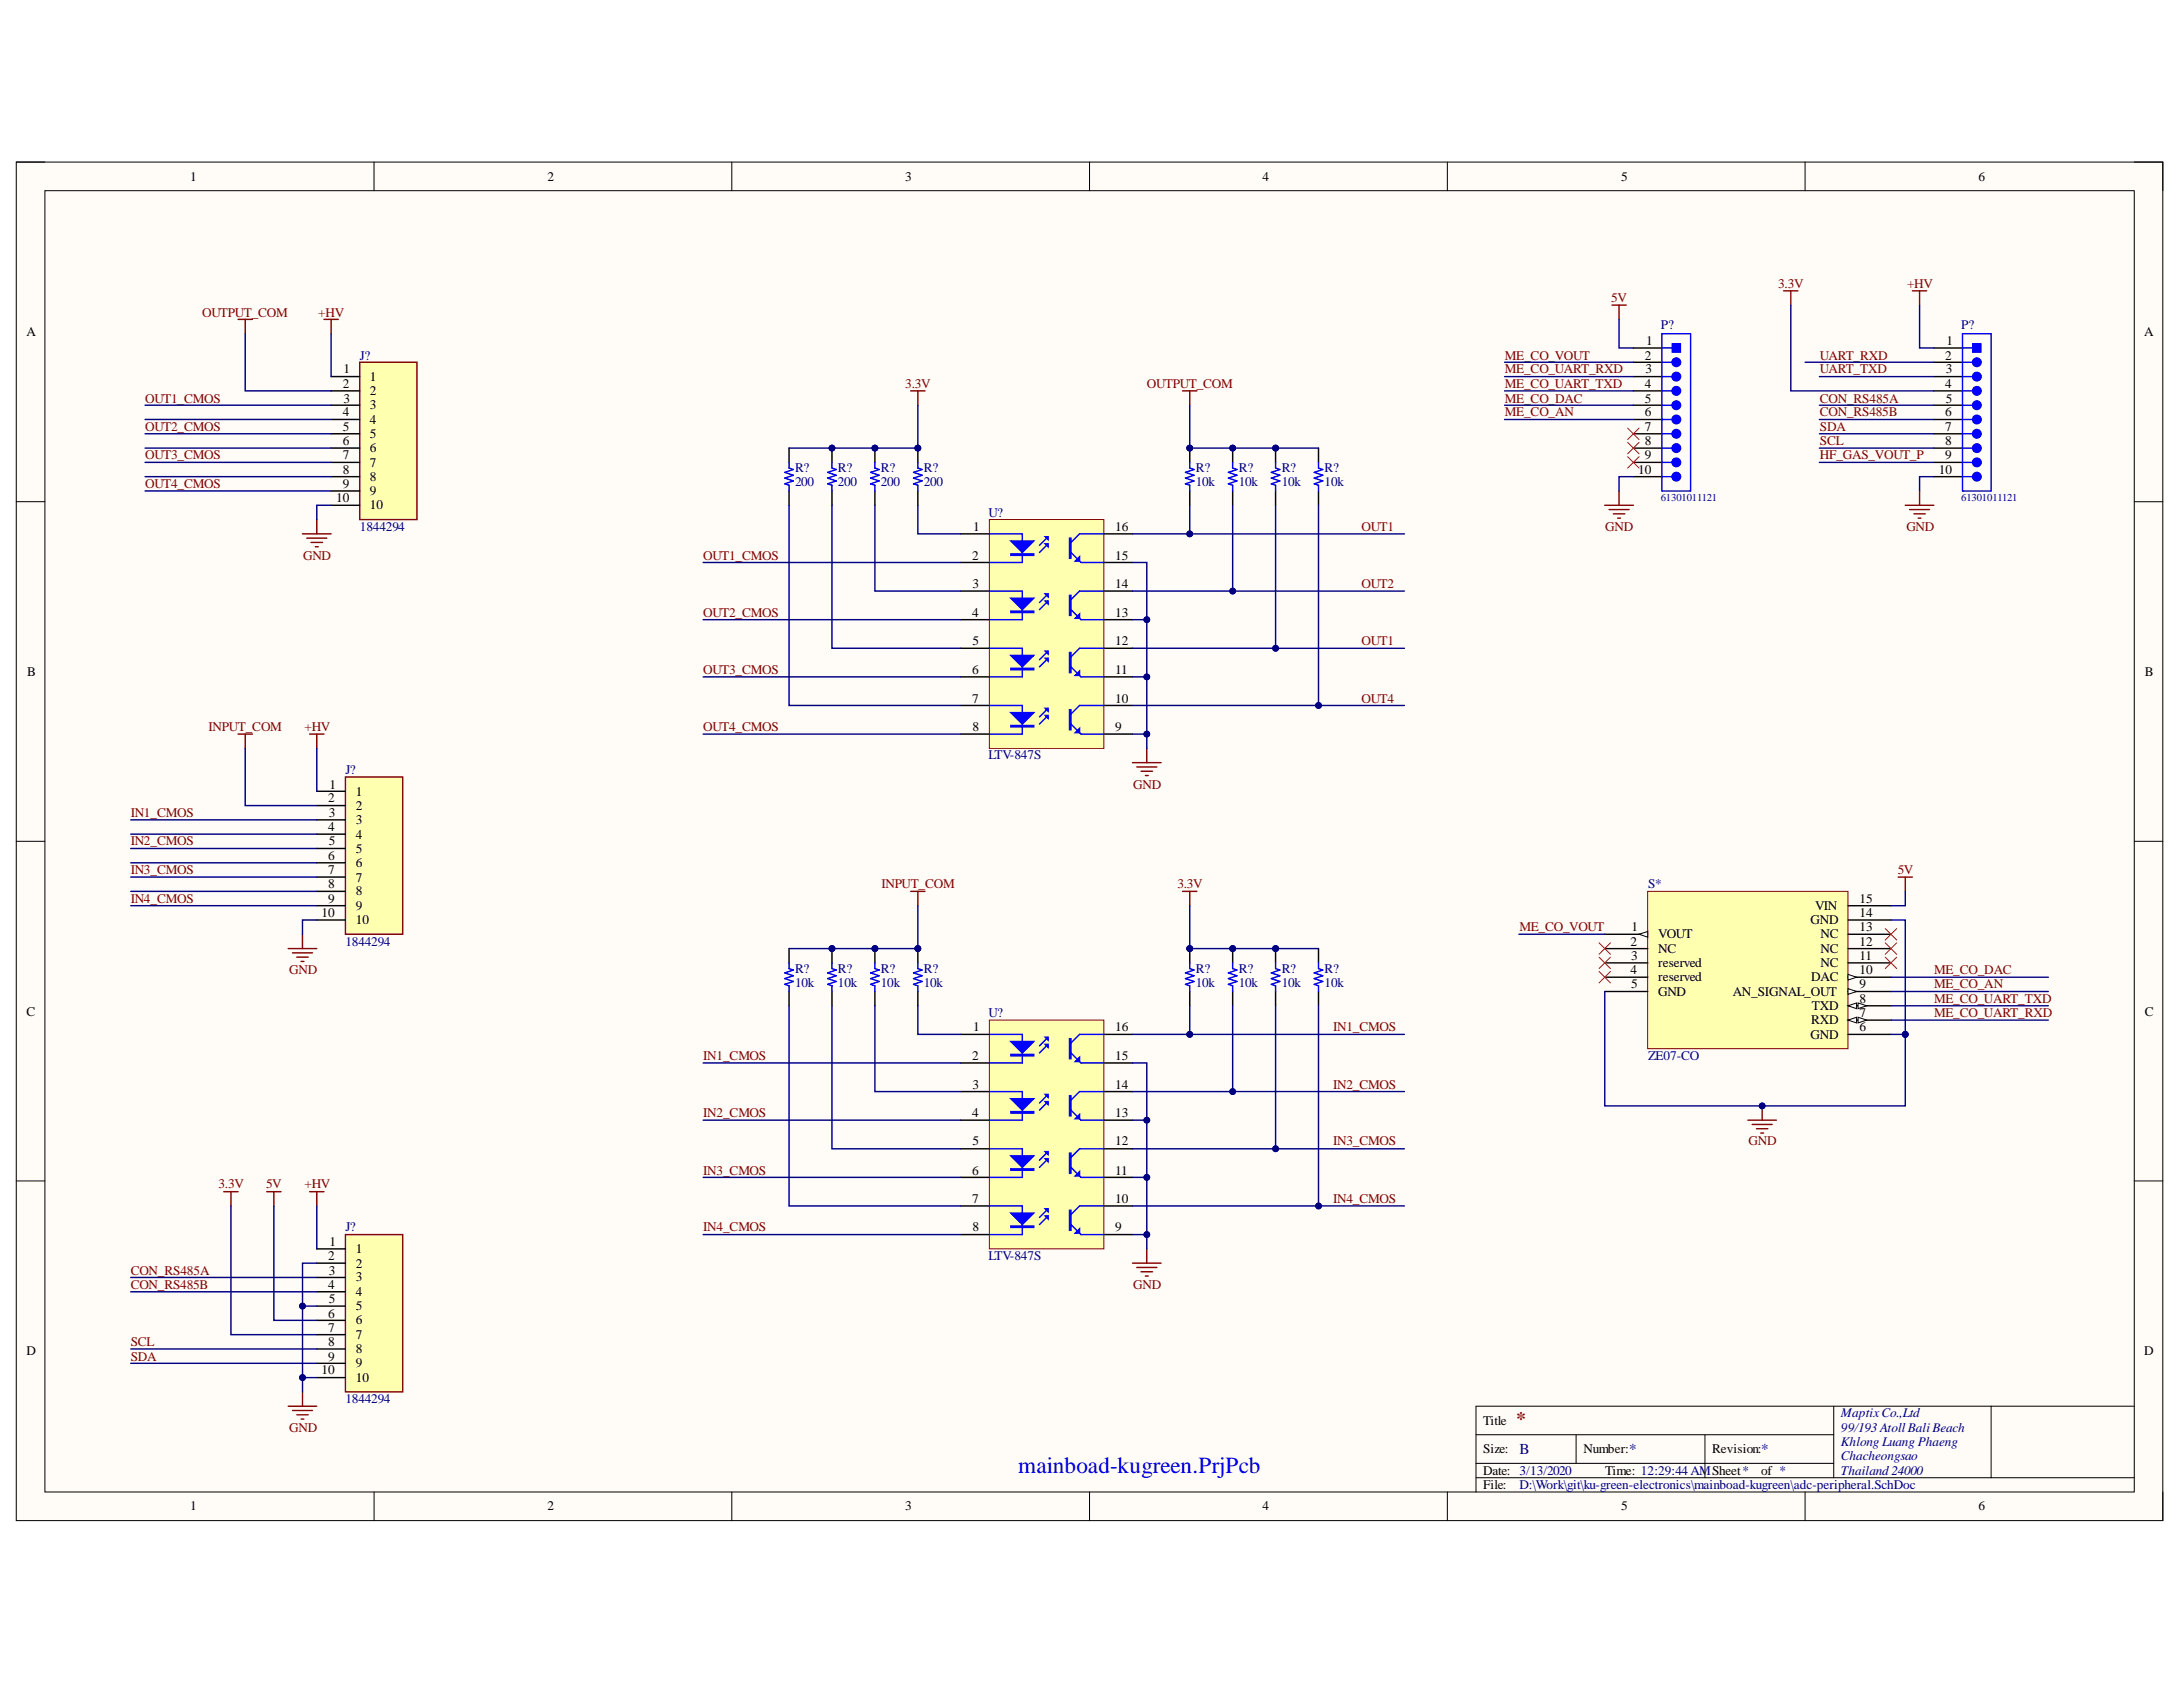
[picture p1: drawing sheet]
<svg xmlns="http://www.w3.org/2000/svg" width="279mm" height="216mm" viewBox="0 0 279 216" stroke-linecap="round" stroke-linejoin="round" font-family="sans-serif">
<defs><g id="words">
<text font-size="3" fill="#00f" x="130.3" y="188.5">mainboad-kugreen.PrjPcb</text>
<text font-size="2.4" fill="#800000" x="194" y="182.3">*</text>
<g font-size="1.9" fill="#000080">
<text x="194.5" y="186.1">B</text>
<text x="208.5" y="186.1">*</text>
<text x="225.4" y="186.1">*</text>
</g>
<g font-size="1.7">
<text x="24.3" y="23.1">1</text>
<text x="70.1" y="23.1">2</text>
<text x="115.9" y="23.1">3</text>
<text x="161.6" y="23.1">4</text>
<text x="207.5" y="23.1">5</text>
<text x="253.2" y="23.1">6</text>
<text x="3.4" y="43">A</text>
<text x="43.9" y="47.8">1</text>
<text x="210.5" y="46">2</text>
<text x="210.6" y="47.8">3</text>
<text x="210.7" y="44.2">1</text>
<text x="249" y="46">2</text>
<text x="249.1" y="47.8">3</text>
<text x="249.1" y="44.2">1</text>
<text x="274.4" y="43">A</text>
<text x="43.9" y="49.7">2</text>
<text x="43.9" y="53.3">4</text>
<text x="43.9" y="51.5">3</text>
<text x="47.3" y="48.7">1</text>
<text x="47.3" y="50.6">2</text>
<text x="47.3" y="52.4">3</text>
<text x="210.5" y="49.7">4</text>
<text x="210.5" y="51.5">5</text>
<text x="210.5" y="53.3">6</text>
<text x="249" y="49.7">4</text>
<text x="249" y="53.3">6</text>
<text x="249.1" y="51.5">5</text>
<text x="43.9" y="55.1">5</text>
<text x="43.9" y="57">6</text>
<text x="43.9" y="58.8">7</text>
<text x="47.3" y="54.2">4</text>
<text x="47.3" y="56.1">5</text>
<text x="47.3" y="57.8">6</text>
<text x="47.3" y="59.7">7</text>
<text x="210.5" y="55.1">7</text>
<text x="210.5" y="57">8</text>
<text x="210.5" y="58.8">9</text>
<text x="249" y="55.1">7</text>
<text x="249" y="57">8</text>
<text x="249" y="58.8">9</text>
<text x="43" y="64.3">10</text>
<text x="43.9" y="60.6">8</text>
<text x="43.9" y="62.5">9</text>
<text x="47.3" y="61.6">8</text>
<text x="47.3" y="63.3">9</text>
<text x="47.3" y="65.2">10</text>
<text x="209.7" y="60.6">10</text>
<text x="248.1" y="60.6">10</text>
<text x="124.4" y="71.6">2</text>
<text x="124.6" y="68">1</text>
<text x="142.7" y="71.6">15</text>
<text x="142.7" y="68">16</text>
<text x="124.5" y="75.2">3</text>
<text x="142.7" y="75.2">14</text>
<text x="124.4" y="79">4</text>
<text x="124.5" y="82.6">5</text>
<text x="142.7" y="79">13</text>
<text x="142.7" y="82.6">12</text>
<text x="3.5" y="86.5">B</text>
<text x="124.4" y="86.2">6</text>
<text x="124.4" y="89.9">7</text>
<text x="142.7" y="86.2">11</text>
<text x="142.7" y="89.9">10</text>
<text x="274.5" y="86.5">B</text>
<text x="124.5" y="93.6">8</text>
<text x="142.7" y="93.6">9</text>
<text x="42.2" y="100.9">1</text>
<text x="45.6" y="101.8">1</text>
<text x="42" y="102.7">2</text>
<text x="42" y="106.4">4</text>
<text x="42.1" y="104.5">3</text>
<text x="45.6" y="103.6">2</text>
<text x="45.6" y="105.5">3</text>
<text x="45.6" y="107.3">4</text>
<text x="42" y="110">6</text>
<text x="42" y="111.9">7</text>
<text x="42" y="113.7">8</text>
<text x="42.1" y="108.2">5</text>
<text x="45.6" y="109.1">5</text>
<text x="45.6" y="111">6</text>
<text x="45.6" y="112.8">7</text>
<text x="41.2" y="117.4">10</text>
<text x="42" y="115.5">9</text>
<text x="45.6" y="114.6">8</text>
<text x="45.6" y="116.5">9</text>
<text x="45.6" y="118.3">10</text>
<text x="208.8" y="119.2">1</text>
<text x="231.7" y="118.3">GND</text>
<text x="232.3" y="116.5">VIN</text>
<text x="238" y="119.2">13</text>
<text x="238" y="117.4">14</text>
<text x="238" y="115.5">15</text>
<text x="208.7" y="121">2</text>
<text x="208.7" y="124.6">4</text>
<text x="208.8" y="122.9">3</text>
<text x="212.2" y="120.1">VOUT</text>
<text x="212.2" y="121.9">NC</text>
<text x="212.2" y="123.8">reserved</text>
<text x="212.2" y="125.6">reserved</text>
<text x="231.8" y="125.6">DAC</text>
<text x="233" y="123.8">NC</text>
<text x="233" y="121.9">NC</text>
<text x="233" y="120.1">NC</text>
<text x="238" y="124.6">10</text>
<text x="238" y="122.9">11</text>
<text x="238" y="121">12</text>
<text x="3.4" y="130">C</text>
<text x="124.6" y="132">1</text>
<text x="142.7" y="132">16</text>
<text x="208.8" y="126.5">5</text>
<text x="212.2" y="127.4">GND</text>
<text x="221.8" y="127.4">AN_SIGNAL_OUT</text>
<text x="231.8" y="131.1">RXD</text>
<text x="231.9" y="129.3">TXD</text>
<text x="238" y="132">6</text>
<text x="238" y="130.1">7</text>
<text x="238" y="128.4">8</text>
<text x="238" y="126.5">9</text>
<text x="274.5" y="130">C</text>
<text x="124.4" y="135.6">2</text>
<text x="142.7" y="135.6">15</text>
<text x="231.7" y="132.9">GND</text>
<text x="124.4" y="143">4</text>
<text x="124.5" y="139.3">3</text>
<text x="142.7" y="143">13</text>
<text x="142.7" y="139.3">14</text>
<text x="124.5" y="146.6">5</text>
<text x="142.7" y="146.6">12</text>
<text x="124.4" y="150.3">6</text>
<text x="124.4" y="153.9">7</text>
<text x="142.7" y="150.3">11</text>
<text x="142.7" y="153.9">10</text>
<text x="42" y="161.3">2</text>
<text x="42.2" y="159.4">1</text>
<text x="45.6" y="160.4">1</text>
<text x="124.5" y="157.6">8</text>
<text x="142.7" y="157.6">9</text>
<text x="42" y="164.9">4</text>
<text x="42.1" y="163.2">3</text>
<text x="42.1" y="166.8">5</text>
<text x="45.6" y="162.2">2</text>
<text x="45.6" y="164">3</text>
<text x="45.6" y="165.9">4</text>
<text x="45.6" y="167.7">5</text>
<text x="3.4" y="173.4">D</text>
<text x="42" y="168.6">6</text>
<text x="42" y="170.4">7</text>
<text x="42" y="172.3">8</text>
<text x="45.6" y="169.5">6</text>
<text x="45.6" y="171.3">7</text>
<text x="45.6" y="173.2">8</text>
<text x="274.4" y="173.4">D</text>
<text x="41.2" y="175.9">10</text>
<text x="42" y="174.1">9</text>
<text x="45.6" y="175">9</text>
<text x="45.6" y="176.8">10</text>
<text x="189.8" y="182.3">Title</text>
<text x="189.8" y="186">Size:</text>
<text x="202.7" y="186">Number:</text>
<text x="219.1" y="186">Revision:</text>
<text x="189.8" y="188.7">Date: 3/13/2020</text>
<text x="189.8" y="190.6">File:</text>
<text x="205.5" y="188.7">Time: 12:29:44 AMSheet*</text>
<text x="225.4" y="188.7">of *</text>
<text x="24.3" y="193.3">1</text>
<text x="70.1" y="193.3">2</text>
<text x="115.9" y="193.3">3</text>
<text x="161.6" y="193.3">4</text>
<text x="207.5" y="193.3">5</text>
<text x="253.2" y="193.3">6</text>
</g>
<g font-size="1.7" fill="#800000">
<text x="25.9" y="40.5">OUTPUT_COM</text>
<text x="40.7" y="40.5">+HV</text>
<text x="206.2" y="38.7">5V</text>
<text x="227.6" y="36.8">3.3V</text>
<text x="244.1" y="36.8">+HV</text>
<text x="192.6" y="46">ME_CO_VOUT</text>
<text x="192.6" y="47.8">ME_CO_UART_RXD</text>
<text x="232.9" y="47.8">UART_TXD</text>
<text x="232.9" y="46">UART_RXD</text>
<text x="18.6" y="51.5">OUT1_CMOS</text>
<text x="115.9" y="49.7">3.3V</text>
<text x="146.8" y="49.7">OUTPUT_COM</text>
<text x="192.6" y="49.7">ME_CO_UART_TXD</text>
<text x="192.6" y="51.5">ME_CO_DAC</text>
<text x="192.6" y="53.3">ME_CO_AN</text>
<text x="232.9" y="51.5">CON_RS485A</text>
<text x="232.9" y="53.3">CON_RS485B</text>
<text x="18.6" y="55.1">OUT2_CMOS</text>
<text x="18.6" y="58.8">OUT3_CMOS</text>
<text x="232.9" y="57">SCL</text>
<text x="232.9" y="55.1">SDA</text>
<text x="232.9" y="58.8">HF_GAS_VOUT_P</text>
<text x="18.6" y="62.5">OUT4_CMOS</text>
<text x="38.8" y="71.6">GND</text>
<text x="90" y="71.6">OUT1_CMOS</text>
<text x="174.3" y="68">OUT1</text>
<text x="205.5" y="68">GND</text>
<text x="244" y="68">GND</text>
<text x="174.3" y="75.2">OUT2</text>
<text x="90" y="79">OUT2_CMOS</text>
<text x="174.3" y="82.6">OUT1</text>
<text x="90" y="86.2">OUT3_CMOS</text>
<text x="174.3" y="89.9">OUT4</text>
<text x="26.7" y="93.6">INPUT_COM</text>
<text x="39" y="93.6">+HV</text>
<text x="90" y="93.6">OUT4_CMOS</text>
<text x="145" y="100.9">GND</text>
<text x="16.7" y="104.5">IN1_CMOS</text>
<text x="16.7" y="108.2">IN2_CMOS</text>
<text x="16.7" y="111.9">IN3_CMOS</text>
<text x="112.8" y="113.7">INPUT_COM</text>
<text x="150.7" y="113.7">3.3V</text>
<text x="242.9" y="111.9">5V</text>
<text x="16.7" y="115.5">IN4_CMOS</text>
<text x="194.5" y="119.2">ME_CO_VOUT</text>
<text x="37" y="124.6">GND</text>
<text x="247.5" y="124.6">ME_CO_DAC</text>
<text x="170.6" y="132">IN1_CMOS</text>
<text x="247.5" y="130.1">ME_CO_UART_RXD</text>
<text x="247.5" y="128.4">ME_CO_UART_TXD</text>
<text x="247.5" y="126.5">ME_CO_AN</text>
<text x="90" y="135.6">IN1_CMOS</text>
<text x="90" y="143">IN2_CMOS</text>
<text x="170.6" y="139.3">IN2_CMOS</text>
<text x="170.6" y="146.6">IN3_CMOS</text>
<text x="223.8" y="146.6">GND</text>
<text x="28" y="152.1">3.3V</text>
<text x="34.1" y="152.1">5V</text>
<text x="39" y="152.1">+HV</text>
<text x="90" y="150.3">IN3_CMOS</text>
<text x="170.6" y="153.9">IN4_CMOS</text>
<text x="90" y="157.6">IN4_CMOS</text>
<text x="16.7" y="163.2">CON_RS485A</text>
<text x="16.7" y="164.9">CON_RS485B</text>
<text x="145" y="164.9">GND</text>
<text x="16.7" y="172.3">SCL</text>
<text x="16.7" y="174.1">SDA</text>
<text x="37" y="183.2">GND</text>
</g>
<g font-size="1.7" fill="#000080">
<text x="46.1" y="46">J?</text>
<text x="212.6" y="42.1">P?</text>
<text x="251" y="42.1">P?</text>
<text x="101.8" y="62.2">200</text>
<text x="101.8" y="60.5">R?</text>
<text x="107.2" y="62.2">200</text>
<text x="107.2" y="60.5">R?</text>
<text x="112.7" y="62.2">200</text>
<text x="112.7" y="60.5">R?</text>
<text x="118.2" y="62.2">200</text>
<text x="118.2" y="60.5">R?</text>
<text x="153.1" y="62.2">10k</text>
<text x="153.1" y="60.5">R?</text>
<text x="158.5" y="62.2">10k</text>
<text x="158.5" y="60.5">R?</text>
<text x="164" y="62.2">10k</text>
<text x="164" y="60.5">R?</text>
<text x="169.5" y="62.2">10k</text>
<text x="169.5" y="60.5">R?</text>
<text x="46.1" y="68">1844294</text>
<text x="126.5" y="66.1">U?</text>
<text x="44.2" y="99.1">J?</text>
<text x="126.5" y="97.2">LTV-847S</text>
<text x="210.9" y="113.7">S*</text>
<text x="44.2" y="121">1844294</text>
<text x="101.8" y="124.5">R?</text>
<text x="107.2" y="124.5">R?</text>
<text x="112.7" y="124.5">R?</text>
<text x="118.2" y="124.5">R?</text>
<text x="153.1" y="124.5">R?</text>
<text x="158.5" y="124.5">R?</text>
<text x="164" y="124.5">R?</text>
<text x="169.5" y="124.5">R?</text>
<text x="101.8" y="126.3">10k</text>
<text x="107.2" y="126.3">10k</text>
<text x="112.7" y="126.3">10k</text>
<text x="118.2" y="126.3">10k</text>
<text x="126.5" y="130.1">U?</text>
<text x="153.1" y="126.3">10k</text>
<text x="158.5" y="126.3">10k</text>
<text x="164" y="126.3">10k</text>
<text x="169.5" y="126.3">10k</text>
<text x="210.9" y="135.6">ZE07-CO</text>
<text x="44.2" y="157.6">J?</text>
<text x="126.5" y="161.3">LTV-847S</text>
<text x="44.2" y="179.6">1844294</text>
<text x="235.6" y="181.4">MaptixCo.,Ltd</text>
<text x="235.6" y="183.2">99/193 Atoll Bali Beach</text>
<text x="235.6" y="185.1">Khlong Luang Phaeng</text>
<text x="194.5" y="190.6">D:\Work\git\ku-green-electronics\mainboad-kugreen\adc-peripheral.SchDoc</text>
<text x="235.6" y="186.9">Chacheongsao</text>
<text x="235.6" y="188.7">Thailand 24000</text>
</g>
<g font-size="1.4" fill="#000080">
<text x="212.6" y="64.2">61301011121</text>
<text x="251" y="64.2">61301011121</text>
</g>
</g></defs>
<path d="M2.1 20.7h274.7v173.9h-274.7z" fill-rule="evenodd" fill="#fffcf8"/>
<path d="M2.1 20.7h274.7v173.9h-274.7z" fill="none" stroke="#000" stroke-width=".13"/>
<path d="M5.7 24.4h267.5v166.5h-267.5z" fill-rule="evenodd" fill="#fffcf8"/>
<g fill="none" stroke="#000" stroke-width=".13">
<path d="M2.1 20.7h3.6M5.7 24.4h267.5v166.5h-267.5zM47.9 20.7v3.7M93.7 20.7v3.7M139.4 20.7v3.7M185.2 20.7v3.7M231 20.7v3.7M273.2 20.7h3.6v3.7M2.1 64.2h3.6M273.2 64.2h3.6M2.1 107.7h3.6M273.2 107.7h3.6"/>
<path d="M2.1 151.1h3.6M273.2 151.1h3.6M234.7 180v9.1M254.8 180v9.1M273.2 180h-84.3v10.9M47.9 190.9v3.7M93.7 190.9v3.7M139.4 190.9v3.7M185.2 190.9v3.7M188.9 183.6h45.8M188.9 189.1h84.3M188.9 187.3h45.8"/>
<path d="M201.7 183.6v3.7M218.2 183.6v5.5M231 190.9v3.7M276.8 190.9v3.7"/>
</g>
<path d="M228.3 37.2h1.8M229.2 37.2v1.8M244.8 37.2h1.8M245.7 37.2v1.8M243.9 64.7h3.6M244.4 65.2h2.6M245 65.8h1.4M245.5 66.3h.4M245.7 62.8v1.9" fill="none" stroke="#800000" stroke-width=".18"/>
<path d="M247.5 46.4h3.7M247.5 44.5h3.7" fill="none" stroke="#000" stroke-width=".18"/>
<path d="M251.2 46.4h1.3" fill="none" stroke="#00f" stroke-width=".18"/>
<circle cx="253" cy="46.4" r=".55" fill="#00f"/>
<g fill="none" stroke="#00f" stroke-width=".18">
<path d="M251.2 44.5h1.3"/>
<circle cx="253" cy="46.4" r=".55"/>
</g>
<path d="M252.5 44h1.1v1.1h-1.1z" fill-rule="evenodd" fill="#00f"/>
<path d="M252.5 44h1.1v1.1h-1.1z" fill="none" stroke="#00f" stroke-width=".13"/>
<path d="M247.5 48.2h3.7" fill="none" stroke="#000" stroke-width=".18"/>
<path d="M251.2 48.2h1.3" fill="none" stroke="#00f" stroke-width=".18"/>
<circle cx="253" cy="48.2" r=".55" fill="#00f"/>
<g fill="none" stroke="#00f" stroke-width=".18">
<path d="M251.2 50h1.3"/>
<circle cx="253" cy="48.2" r=".55"/>
</g>
<path d="M247.5 50h3.7" fill="none" stroke="#000" stroke-width=".18"/>
<circle cx="253" cy="50" r=".55" fill="#00f"/>
<g fill="none" stroke="#00f" stroke-width=".18">
<path d="M251.2 51.9h1.3"/>
<circle cx="253" cy="50" r=".55"/>
</g>
<path d="M247.5 51.9h3.7" fill="none" stroke="#000" stroke-width=".18"/>
<circle cx="253" cy="51.9" r=".55" fill="#00f"/>
<g fill="none" stroke="#00f" stroke-width=".18">
<path d="M251.2 53.7h1.3"/>
<circle cx="253" cy="51.9" r=".55"/>
</g>
<path d="M247.5 53.7h3.7" fill="none" stroke="#000" stroke-width=".18"/>
<circle cx="253" cy="53.7" r=".55" fill="#00f"/>
<g fill="none" stroke="#00f" stroke-width=".18">
<path d="M251.2 55.5h1.3"/>
<circle cx="253" cy="53.7" r=".55"/>
</g>
<path d="M247.5 55.5h3.7" fill="none" stroke="#000" stroke-width=".18"/>
<circle cx="253" cy="55.5" r=".55" fill="#00f"/>
<g fill="none" stroke="#00f" stroke-width=".18">
<path d="M251.2 57.3h1.3"/>
<circle cx="253" cy="55.5" r=".55"/>
</g>
<path d="M247.5 57.3h3.7" fill="none" stroke="#000" stroke-width=".18"/>
<circle cx="253" cy="57.3" r=".55" fill="#00f"/>
<g fill="none" stroke="#00f" stroke-width=".18">
<path d="M251.2 59.2h1.3"/>
<circle cx="253" cy="57.3" r=".55"/>
</g>
<path d="M247.5 59.2h3.7" fill="none" stroke="#000" stroke-width=".18"/>
<circle cx="253" cy="59.2" r=".55" fill="#00f"/>
<g fill="none" stroke="#00f" stroke-width=".18">
<path d="M251.2 61h1.3"/>
<circle cx="253" cy="59.2" r=".55"/>
</g>
<path d="M247.5 61h3.7" fill="none" stroke="#000" stroke-width=".18"/>
<circle cx="253" cy="61" r=".55" fill="#00f"/>
<g fill="none" stroke="#00f" stroke-width=".18">
<path d="M251.2 42.7h3.6v20.1h-3.6z"/>
<circle cx="253" cy="61" r=".55"/>
</g>
<path d="M210.9 114.1h25.6v20.1h-25.6z" fill-rule="evenodd" fill="#ffffb0"/>
<path d="M210.9 114.1h25.6v20.1h-25.6z" fill="none" stroke="#800000" stroke-width=".13"/>
<path d="M205.4 119.6h5.5" fill="none" stroke="#000" stroke-width=".18"/>
<path d="M209.8 119.6l1.1-.4v.7z" fill="#f8fcff"/>
<path d="M209.8 119.6l1.1-.4v.7z" fill="none" stroke="#000" stroke-width=".13"/>
<path d="M205.4 121.4h5.5M205.4 123.2h5.5M205.4 125.1h5.5M205.4 126.9h5.5M236.5 132.4h5.5M236.5 130.6h5.5" fill="none" stroke="#000" stroke-width=".18"/>
<path d="M236.5 130.6l1.1-.4v.7z" fill="#f8fcff"/>
<path d="M236.5 130.6l1.1-.4v.7z" fill="none" stroke="#000" stroke-width=".13"/>
<path d="M237.8 130.2l1.1 .4-1.1 .3z" fill="#f8fcff"/>
<path d="M237.8 130.2l1.1 .4-1.1 .3z" fill="none" stroke="#000" stroke-width=".13"/>
<path d="M236.5 128.7h5.5" fill="none" stroke="#000" stroke-width=".18"/>
<path d="M236.5 128.7l1.1-.3v.7z" fill="#f8fcff"/>
<path d="M236.5 128.7l1.1-.3v.7z" fill="none" stroke="#000" stroke-width=".13"/>
<path d="M237.8 128.4l1.1 .3-1.1 .4z" fill="#f8fcff"/>
<path d="M237.8 128.4l1.1 .3-1.1 .4z" fill="none" stroke="#000" stroke-width=".13"/>
<path d="M236.5 126.9h5.5" fill="none" stroke="#000" stroke-width=".18"/>
<path d="M236.5 126.5l1.1 .4-1.1 .4z" fill="#f8fcff"/>
<path d="M236.5 126.5l1.1 .4-1.1 .4z" fill="none" stroke="#000" stroke-width=".13"/>
<path d="M236.5 125.1h5.5" fill="none" stroke="#000" stroke-width=".18"/>
<path d="M236.5 124.7l1.1 .4-1.1 .3z" fill="#f8fcff"/>
<path d="M236.5 124.7l1.1 .4-1.1 .3z" fill="none" stroke="#000" stroke-width=".13"/>
<path d="M209.1 46.4h3.6M209.1 44.5h3.6M236.5 119.6h5.5M236.5 117.7h5.5M236.5 115.9h5.5M236.5 123.2h5.5M236.5 121.4h5.5" fill="none" stroke="#000" stroke-width=".18"/>
<path d="M212.7 46.4h1.3" fill="none" stroke="#00f" stroke-width=".18"/>
<circle cx="214.5" cy="46.4" r=".55" fill="#00f"/>
<g fill="none" stroke="#00f" stroke-width=".18">
<path d="M212.7 44.5h1.3"/>
<circle cx="214.5" cy="46.4" r=".55"/>
</g>
<path d="M214 44h1.1v1.1h-1.1z" fill-rule="evenodd" fill="#00f"/>
<path d="M214 44h1.1v1.1h-1.1z" fill="none" stroke="#00f" stroke-width=".13"/>
<path d="M209.1 48.2h3.6" fill="none" stroke="#000" stroke-width=".18"/>
<path d="M212.7 48.2h1.3" fill="none" stroke="#00f" stroke-width=".18"/>
<circle cx="214.5" cy="48.2" r=".55" fill="#00f"/>
<g fill="none" stroke="#00f" stroke-width=".18">
<path d="M212.7 50h1.3"/>
<circle cx="214.5" cy="48.2" r=".55"/>
</g>
<path d="M209.1 50h3.6" fill="none" stroke="#000" stroke-width=".18"/>
<circle cx="214.5" cy="50" r=".55" fill="#00f"/>
<g fill="none" stroke="#00f" stroke-width=".18">
<path d="M212.7 51.9h1.3"/>
<circle cx="214.5" cy="50" r=".55"/>
</g>
<path d="M209.1 51.9h3.6" fill="none" stroke="#000" stroke-width=".18"/>
<circle cx="214.5" cy="51.9" r=".55" fill="#00f"/>
<g fill="none" stroke="#00f" stroke-width=".18">
<path d="M212.7 53.7h1.3"/>
<circle cx="214.5" cy="51.9" r=".55"/>
</g>
<path d="M209.1 53.7h3.6" fill="none" stroke="#000" stroke-width=".18"/>
<circle cx="214.5" cy="53.7" r=".55" fill="#00f"/>
<g fill="none" stroke="#00f" stroke-width=".18">
<path d="M212.7 55.5h1.3"/>
<circle cx="214.5" cy="53.7" r=".55"/>
</g>
<path d="M209.1 55.5h3.6" fill="none" stroke="#000" stroke-width=".18"/>
<circle cx="214.5" cy="55.5" r=".55" fill="#00f"/>
<g fill="none" stroke="#00f" stroke-width=".18">
<path d="M212.7 57.3h1.3"/>
<circle cx="214.5" cy="55.5" r=".55"/>
</g>
<path d="M209.1 57.3h3.6" fill="none" stroke="#000" stroke-width=".18"/>
<circle cx="214.5" cy="57.3" r=".55" fill="#00f"/>
<g fill="none" stroke="#00f" stroke-width=".18">
<path d="M212.7 59.2h1.3"/>
<circle cx="214.5" cy="57.3" r=".55"/>
</g>
<path d="M209.1 59.2h3.6" fill="none" stroke="#000" stroke-width=".18"/>
<circle cx="214.5" cy="59.2" r=".55" fill="#00f"/>
<g fill="none" stroke="#00f" stroke-width=".18">
<path d="M212.7 61h1.3"/>
<circle cx="214.5" cy="59.2" r=".55"/>
</g>
<path d="M209.1 61h3.6" fill="none" stroke="#000" stroke-width=".18"/>
<circle cx="214.5" cy="61" r=".55" fill="#00f"/>
<g fill="none" stroke="#00f" stroke-width=".18">
<path d="M212.7 42.7h3.7v20.1h-3.7z"/>
<circle cx="214.5" cy="61" r=".55"/>
</g>
<path d="M205.4 64.7h3.7M205.9 65.2h2.6M206.5 65.8h1.5M207 66.3h.4M207.2 62.8v1.9M223.7 143.4h3.7M224.3 143.9h2.5M224.8 144.5h1.5M225.4 145h.3M225.5 141.5v1.9" fill="none" stroke="#800000" stroke-width=".18"/>
<circle cx="225.5" cy="141.5" r=".37" fill="#000080"/>
<circle cx="225.5" cy="141.5" r=".37" fill="none" stroke="#000080" stroke-width=".13"/>
<path d="M206.3 39h1.8M207.2 39v1.9M242.9 112.3h1.9M243.9 112.3v1.8" fill="none" stroke="#800000" stroke-width=".18"/>
<g fill="none" stroke="#f00" stroke-width=".13">
<path d="M208.3 54.8l1.5 1.5M208.3 56.6l1.5 1.5M208.3 58.4l1.5 1.5M209.8 54.8l-1.5 1.5M209.8 56.6l-1.5 1.5M209.8 58.4l-1.5 1.5M241.3 118.8l1.5 1.5M242.8 118.8l-1.5 1.5M204.7 120.7l1.4 1.4M204.7 122.5l1.4 1.5M204.7 124.3l1.4 1.5M206.1 120.7l-1.4 1.4"/>
<path d="M206.1 122.5l-1.4 1.5M206.1 124.3l-1.4 1.5M241.3 122.5l1.5 1.5M241.3 120.7l1.5 1.4M242.8 122.5l-1.5 1.5M242.8 120.7l-1.5 1.4"/>
</g>
<path d="M44.2 158h7.3v20.1h-7.3z" fill-rule="evenodd" fill="#ffffb0"/>
<path d="M28.6 152.5h1.9M29.6 152.5v1.8M34.1 152.5h1.9M35.1 152.5v1.8M39.6 152.5h1.9M40.5 152.5v1.8M44.2 158h7.3v20.1h-7.3zM36.9 180h3.6M38.7 178.1v1.9M37.4 180.5h2.6M38 181.1h1.4M38.5 181.6h.4" fill="none" stroke="#800000" stroke-width=".18"/>
<path d="M40.5 159.8h3.7M40.5 161.7h3.7M40.5 163.5h3.7M40.5 165.3h3.7M40.5 167.2h3.7M40.5 169h3.7M40.5 170.8h3.7M40.5 172.6h3.7M40.5 174.5h3.7M40.5 176.3h3.7" fill="none" stroke="#000" stroke-width=".18"/>
<path d="M44.2 99.4h7.3v20.2h-7.3z" fill-rule="evenodd" fill="#ffffb0"/>
<path d="M39.6 93.9h1.9M40.5 93.9v1.9M44.2 99.4h7.3v20.2h-7.3zM38.7 119.6v1.8M36.9 121.4h3.6M37.4 121.9h2.6M38 122.5h1.4M38.5 123h.4" fill="none" stroke="#800000" stroke-width=".18"/>
<path d="M40.5 101.3h3.7M40.5 103.1h3.7M40.5 104.9h3.7M40.5 106.8h3.7M40.5 108.6h3.7M40.5 110.4h3.7M40.5 112.2h3.7M40.5 114.1h3.7M40.5 115.9h3.7M40.5 117.7h3.7" fill="none" stroke="#000" stroke-width=".18"/>
<path d="M126.6 66.5h14.7v29.3h-14.7z" fill-rule="evenodd" fill="#ffffb0"/>
<path d="M126.6 66.5h14.7v29.3h-14.7z" fill="none" stroke="#800000" stroke-width=".13"/>
<path d="M123 68.3h3.6M123 72h3.6" fill="none" stroke="#000" stroke-width=".18"/>
<path d="M126.6 68.3h4.2v3.7h-4.2" fill="none" stroke="#00f" stroke-width=".18"/>
<path d="M129.4 69.2h2.9l-1.5 1.5z" fill="#00f"/>
<path d="M129.4 69.2h2.9l-1.5 1.5zM129.4 70.9h2.9v.2h-2.9zM129.4 71h2.9M134.1 69.6l-1.1 1.1M134.1 68.7l-1.1 1.1" fill="none" stroke="#00f" stroke-width=".18"/>
<path d="M141.3 72h3.6M141.3 68.3h3.6" fill="none" stroke="#000" stroke-width=".18"/>
<path d="M133.8 68.7h.3v.4z" fill="#00f"/>
<path d="M133.8 68.7h.3v.4z" fill="none" stroke="#00f" stroke-width=".18"/>
<path d="M133.8 69.6h.3v.4z" fill="#00f"/>
<path d="M133.8 69.6h.3v.4zM136.9 68.9h.2v2.5h-.2zM137 68.9v2.5M137.1 70.7l1.3 1.3h2.9M141.3 68.3h-3.1l-1.1 1.1" fill="none" stroke="#00f" stroke-width=".18"/>
<path d="M137.6 71.8l.6-.5v.5z" fill="#00f"/>
<path d="M136.9 76.2h.2v2.6h-.2zM137 76.2v2.6M137.1 78l1.3 1.3h2.9M137.6 71.8l.6-.5v.5zM141.3 75.6h-3.1l-1.1 1.1" fill="none" stroke="#00f" stroke-width=".18"/>
<path d="M123 75.6h3.6M123 79.3h3.6M141.3 75.6h3.6M141.3 79.3h3.6" fill="none" stroke="#000" stroke-width=".18"/>
<path d="M137.6 79.1l.6-.5v.5z" fill="#00f"/>
<path d="M137.6 79.1l.6-.5v.5zM136.9 83.5h.2v2.6h-.2zM137 83.5v2.6M137.1 85.3l1.3 1.3h2.9M141.3 83h-3.1l-1.1 1.1" fill="none" stroke="#00f" stroke-width=".18"/>
<path d="M123 83h3.6M123 86.6h3.6M141.3 83h3.6M141.3 86.6h3.6" fill="none" stroke="#000" stroke-width=".18"/>
<path d="M137.6 86.4l.6-.5v.5z" fill="#00f"/>
<path d="M136.9 90.8h.2v2.6h-.2zM137 90.8v2.6M137.1 92.7l1.3 1.2h2.9M137.6 86.4l.6-.5v.5zM141.3 90.3h-3.1l-1.1 1.1" fill="none" stroke="#00f" stroke-width=".18"/>
<path d="M123 90.3h3.6M123 93.9h3.6M141.3 90.3h3.6M141.3 93.9h3.6" fill="none" stroke="#000" stroke-width=".18"/>
<path d="M137.6 93.8l.6-.6v.6z" fill="#00f"/>
<path d="M126.6 75.6h4.2v3.7h-4.2M137.6 93.8l.6-.6v.6z" fill="none" stroke="#00f" stroke-width=".18"/>
<path d="M129.4 76.6h2.9l-1.5 1.4z" fill="#00f"/>
<path d="M129.4 76.6h2.9l-1.5 1.4zM129.4 78.2h2.9v.2h-2.9zM129.4 78.3h2.9M134.1 76.9l-1.1 1.1M134.1 76l-1.1 1.1" fill="none" stroke="#00f" stroke-width=".18"/>
<path d="M133.8 76h.3v.4z" fill="#00f"/>
<path d="M133.8 76h.3v.4z" fill="none" stroke="#00f" stroke-width=".18"/>
<path d="M133.8 76.9h.3v.4z" fill="#00f"/>
<path d="M133.8 76.9h.3v.4zM126.6 83h4.2v3.6h-4.2" fill="none" stroke="#00f" stroke-width=".18"/>
<path d="M129.4 83.9h2.9l-1.5 1.4z" fill="#00f"/>
<path d="M129.4 83.9h2.9l-1.5 1.4zM129.4 85.5h2.9v.2h-2.9zM129.4 85.6h2.9M134.1 84.2l-1.1 1.1M134.1 83.3l-1.1 1.1" fill="none" stroke="#00f" stroke-width=".18"/>
<path d="M133.8 83.3h.3v.4z" fill="#00f"/>
<path d="M133.8 83.3h.3v.4z" fill="none" stroke="#00f" stroke-width=".18"/>
<path d="M133.8 84.2h.3v.4z" fill="#00f"/>
<path d="M126.6 90.3h4.2v3.6h-4.2M133.8 84.2h.3v.4z" fill="none" stroke="#00f" stroke-width=".18"/>
<path d="M129.4 91.2h2.9l-1.5 1.5z" fill="#00f"/>
<path d="M129.4 91.2h2.9l-1.5 1.5zM129.4 92.8h2.9v.2h-2.9zM129.4 92.9h2.9M134.1 91.6l-1.1 1.1M134.1 90.7l-1.1 1.1" fill="none" stroke="#00f" stroke-width=".18"/>
<path d="M133.8 90.7h.3v.3z" fill="#00f"/>
<path d="M133.8 90.7h.3v.3z" fill="none" stroke="#00f" stroke-width=".18"/>
<path d="M133.8 91.6h.3v.3z" fill="#00f"/>
<path d="M133.8 91.6h.3v.3z" fill="none" stroke="#00f" stroke-width=".18"/>
<path d="M46 46.4h7.4v20.1h-7.4z" fill-rule="evenodd" fill="#ffffb0"/>
<path d="M41.5 40.9h1.8M42.4 40.9v1.8M46 46.4h7.4v20.1h-7.4zM38.7 68.3h3.7M39.3 68.9h2.5M39.8 69.4h1.5M40.4 70h.3M40.5 66.5v1.8" fill="none" stroke="#800000" stroke-width=".18"/>
<path d="M42.4 48.2h3.6M42.4 50h3.6M42.4 51.9h3.6M42.4 53.7h3.6M42.4 55.5h3.6M42.4 57.3h3.6M42.4 59.2h3.6M42.4 61h3.6M42.4 62.8h3.6M42.4 64.7h3.6" fill="none" stroke="#000" stroke-width=".18"/>
<circle cx="117.5" cy="57.3" r=".37" fill="#000080"/>
<circle cx="117.5" cy="57.3" r=".37" fill="none" stroke="#000080" stroke-width=".13"/>
<path d="M117.5 57.3v1.9" fill="none" stroke="#000" stroke-width=".18"/>
<circle cx="117.5" cy="57.3" r=".37" fill="#000080"/>
<circle cx="117.5" cy="57.3" r=".37" fill="none" stroke="#000080" stroke-width=".13"/>
<path d="M117.5 62.8v1.9" fill="none" stroke="#000" stroke-width=".18"/>
<path d="M117.5 59.2v.7l.5 .2-1.1 .4 1.1 .3-1.1 .4 1.1 .4-1.1 .3 .6 .2v.7" fill="none" stroke="#00f" stroke-width=".18"/>
<circle cx="112" cy="57.3" r=".37" fill="#000080"/>
<circle cx="112" cy="57.3" r=".37" fill="none" stroke="#000080" stroke-width=".13"/>
<path d="M112 57.3v1.9" fill="none" stroke="#000" stroke-width=".18"/>
<circle cx="112" cy="57.3" r=".37" fill="#000080"/>
<circle cx="112" cy="57.3" r=".37" fill="none" stroke="#000080" stroke-width=".13"/>
<path d="M112 62.8v1.9" fill="none" stroke="#000" stroke-width=".18"/>
<path d="M112 59.2v.7l.5 .2-1.1 .4 1.1 .3-1.1 .4 1.1 .4-1.1 .3 .6 .2v.7" fill="none" stroke="#00f" stroke-width=".18"/>
<circle cx="106.5" cy="57.3" r=".36" fill="#000080"/>
<circle cx="106.5" cy="57.3" r=".36" fill="none" stroke="#000080" stroke-width=".13"/>
<path d="M106.5 57.3v1.9" fill="none" stroke="#000" stroke-width=".18"/>
<circle cx="106.5" cy="57.3" r=".36" fill="#000080"/>
<circle cx="106.5" cy="57.3" r=".36" fill="none" stroke="#000080" stroke-width=".13"/>
<path d="M101 57.3v1.9M101 62.8v1.9M106.5 62.8v1.9" fill="none" stroke="#000" stroke-width=".18"/>
<path d="M101 59.2v.7l.5 .2-1.1 .4 1.1 .3-1.1 .4 1.1 .4-1.1 .3 .6 .2v.7M106.5 59.2v.7l.5 .2-1.1 .4 1.1 .3-1.1 .4 1.1 .4-1.1 .3 .6 .2v.7" fill="none" stroke="#00f" stroke-width=".18"/>
<path d="M30.5 40.9h1.8M31.4 40.9v1.8M116.6 50h1.8M117.5 50v1.9M151.4 50h1.8M152.3 50v1.9" fill="none" stroke="#800000" stroke-width=".18"/>
<circle cx="152.3" cy="57.3" r=".37" fill="#000080"/>
<circle cx="152.3" cy="57.3" r=".37" fill="none" stroke="#000080" stroke-width=".13"/>
<path d="M152.3 57.3v1.9" fill="none" stroke="#000" stroke-width=".18"/>
<circle cx="152.3" cy="57.3" r=".37" fill="#000080"/>
<circle cx="152.3" cy="57.3" r=".37" fill="none" stroke="#000080" stroke-width=".13"/>
<path d="M152.3 62.8v1.9" fill="none" stroke="#000" stroke-width=".18"/>
<path d="M152.3 59.2v.7l.5 .2-1.1 .4 1.1 .3-1.1 .4 1.1 .4-1.1 .3 .6 .2v.7" fill="none" stroke="#00f" stroke-width=".18"/>
<circle cx="157.8" cy="57.3" r=".36" fill="#000080"/>
<circle cx="157.8" cy="57.3" r=".36" fill="none" stroke="#000080" stroke-width=".13"/>
<path d="M157.8 57.3v1.9" fill="none" stroke="#000" stroke-width=".18"/>
<circle cx="157.8" cy="57.3" r=".36" fill="#000080"/>
<circle cx="157.8" cy="57.3" r=".36" fill="none" stroke="#000080" stroke-width=".13"/>
<path d="M157.8 62.8v1.9" fill="none" stroke="#000" stroke-width=".18"/>
<path d="M157.8 59.2v.7l.5 .2-1.1 .4 1.1 .3-1.1 .4 1.1 .4-1.1 .3 .6 .2v.7" fill="none" stroke="#00f" stroke-width=".18"/>
<circle cx="163.3" cy="57.3" r=".36" fill="#000080"/>
<circle cx="163.3" cy="57.3" r=".36" fill="none" stroke="#000080" stroke-width=".13"/>
<path d="M163.3 57.3v1.9" fill="none" stroke="#000" stroke-width=".18"/>
<circle cx="163.3" cy="57.3" r=".36" fill="#000080"/>
<circle cx="163.3" cy="57.3" r=".36" fill="none" stroke="#000080" stroke-width=".13"/>
<path d="M168.8 57.3v1.9M163.3 62.8v1.9M168.8 62.8v1.9" fill="none" stroke="#000" stroke-width=".18"/>
<path d="M163.3 59.2v.7l.5 .2-1.1 .4 1.1 .3-1.1 .4 1.1 .4-1.1 .3 .6 .2v.7M168.8 59.2v.7l.5 .2-1.1 .4 1.1 .3-1.1 .4 1.1 .4-1.1 .3 .6 .2v.7" fill="none" stroke="#00f" stroke-width=".18"/>
<path d="M144.9 97.6h3.7M145.5 98.2h2.6M146 98.7h1.5M146.6 99.3h.4M146.8 95.8v1.8" fill="none" stroke="#800000" stroke-width=".18"/>
<path d="M126.6 130.5h14.7v29.3h-14.7z" fill-rule="evenodd" fill="#ffffb0"/>
<path d="M126.6 130.5h14.7v29.3h-14.7z" fill="none" stroke="#800000" stroke-width=".13"/>
<path d="M123 132.4h3.6M123 136h3.6" fill="none" stroke="#000" stroke-width=".18"/>
<path d="M126.6 132.4h4.2v3.6h-4.2" fill="none" stroke="#00f" stroke-width=".18"/>
<path d="M129.4 133.3h2.9l-1.5 1.5z" fill="#00f"/>
<path d="M129.4 133.3h2.9l-1.5 1.5zM129.4 134.9h2.9v.2h-2.9zM129.4 135h2.9M134.1 133.7l-1.1 1.1M134.1 132.7l-1.1 1.1" fill="none" stroke="#00f" stroke-width=".18"/>
<path d="M141.3 136h3.6M141.3 132.4h3.6" fill="none" stroke="#000" stroke-width=".18"/>
<path d="M133.8 132.7h.3v.4z" fill="#00f"/>
<path d="M133.8 132.7h.3v.4z" fill="none" stroke="#00f" stroke-width=".18"/>
<path d="M133.8 133.7h.3v.3z" fill="#00f"/>
<path d="M133.8 133.7h.3v.3zM136.9 132.9h.2v2.6h-.2zM137 132.9v2.6M137.1 134.8l1.3 1.2h2.9M141.3 132.4h-3.1l-1.1 1.1" fill="none" stroke="#00f" stroke-width=".18"/>
<path d="M137.6 135.9l.6-.6v.6z" fill="#00f"/>
<path d="M137.6 135.9l.6-.6v.6zM141.3 139.7h-3.1l-1.1 1.1M136.9 140.2h.2v2.6h-.2zM137 140.2v2.6M137.1 142.1l1.3 1.3h2.9" fill="none" stroke="#00f" stroke-width=".18"/>
<path d="M123 139.7h3.6M141.3 139.7h3.6M123 143.4h3.6M141.3 143.4h3.6" fill="none" stroke="#000" stroke-width=".18"/>
<path d="M137.6 143.2l.6-.6v.6z" fill="#00f"/>
<path d="M136.9 147.6h.2v2.5h-.2zM137 147.6v2.5M137.1 149.4l1.3 1.3h2.9M137.6 143.2l.6-.6v.6zM141.3 147h-3.1l-1.1 1.1" fill="none" stroke="#00f" stroke-width=".18"/>
<path d="M123 147h3.6M123 150.7h3.6M141.3 147h3.6M141.3 150.7h3.6" fill="none" stroke="#000" stroke-width=".18"/>
<path d="M137.6 150.5l.6-.6v.6z" fill="#00f"/>
<path d="M136.9 154.9h.2v2.6h-.2zM137 154.9v2.6M137.1 156.7l1.3 1.3h2.9M137.6 150.5l.6-.6v.6zM141.3 154.3h-3.1l-1.1 1.1" fill="none" stroke="#00f" stroke-width=".18"/>
<path d="M123 154.3h3.6M123 158h3.6M141.3 154.3h3.6M141.3 158h3.6" fill="none" stroke="#000" stroke-width=".18"/>
<path d="M137.6 157.8l.6-.5v.5z" fill="#00f"/>
<path d="M126.6 139.7h4.2v3.7h-4.2M137.6 157.8l.6-.5v.5z" fill="none" stroke="#00f" stroke-width=".18"/>
<path d="M129.4 140.6h2.9l-1.5 1.5z" fill="#00f"/>
<path d="M129.4 140.6h2.9l-1.5 1.5zM129.4 142.3h2.9v.1h-2.9zM129.4 142.4h2.9M134.1 141l-1.1 1.1M134.1 140.1l-1.1 1.1" fill="none" stroke="#00f" stroke-width=".18"/>
<path d="M133.8 140.1h.3v.3z" fill="#00f"/>
<path d="M133.8 140.1h.3v.3z" fill="none" stroke="#00f" stroke-width=".18"/>
<path d="M133.8 141h.3v.3z" fill="#00f"/>
<path d="M126.6 147h4.2v3.7h-4.2M133.8 141h.3v.3z" fill="none" stroke="#00f" stroke-width=".18"/>
<path d="M129.4 147.9h2.9l-1.5 1.5z" fill="#00f"/>
<path d="M129.4 147.9h2.9l-1.5 1.5zM129.4 149.6h2.9v.2h-2.9zM129.4 149.7h2.9M134.1 148.3l-1.1 1.1M134.1 147.4l-1.1 1.1" fill="none" stroke="#00f" stroke-width=".18"/>
<path d="M133.8 147.4h.3v.3z" fill="#00f"/>
<path d="M133.8 147.4h.3v.3z" fill="none" stroke="#00f" stroke-width=".18"/>
<path d="M133.8 148.3h.3v.4z" fill="#00f"/>
<path d="M126.6 154.3h4.2v3.7h-4.2M133.8 148.3h.3v.4z" fill="none" stroke="#00f" stroke-width=".18"/>
<path d="M129.4 155.3h2.9l-1.5 1.4z" fill="#00f"/>
<path d="M129.4 155.3h2.9l-1.5 1.4zM129.4 156.9h2.9v.2h-2.9zM129.4 157h2.9M134.1 155.6l-1.1 1.1M134.1 154.7l-1.1 1.1" fill="none" stroke="#00f" stroke-width=".18"/>
<path d="M133.8 154.7h.3v.4z" fill="#00f"/>
<path d="M133.8 154.7h.3v.4z" fill="none" stroke="#00f" stroke-width=".18"/>
<path d="M133.8 155.6h.3v.4z" fill="#00f"/>
<path d="M133.8 155.6h.3v.4z" fill="none" stroke="#00f" stroke-width=".18"/>
<circle cx="117.5" cy="121.4" r=".37" fill="#000080"/>
<circle cx="117.5" cy="121.4" r=".37" fill="none" stroke="#000080" stroke-width=".13"/>
<path d="M117.5 121.4v1.8" fill="none" stroke="#000" stroke-width=".18"/>
<circle cx="117.5" cy="121.4" r=".37" fill="#000080"/>
<circle cx="117.5" cy="121.4" r=".37" fill="none" stroke="#000080" stroke-width=".13"/>
<path d="M117.5 126.9v1.8" fill="none" stroke="#000" stroke-width=".18"/>
<path d="M117.5 123.2v.8l.5 .1-1.1 .4 1.1 .4-1.1 .3 1.1 .4-1.1 .4 .6 .2v.7" fill="none" stroke="#00f" stroke-width=".18"/>
<circle cx="112" cy="121.4" r=".37" fill="#000080"/>
<circle cx="112" cy="121.4" r=".37" fill="none" stroke="#000080" stroke-width=".13"/>
<path d="M112 121.4v1.8" fill="none" stroke="#000" stroke-width=".18"/>
<circle cx="112" cy="121.4" r=".37" fill="#000080"/>
<circle cx="112" cy="121.4" r=".37" fill="none" stroke="#000080" stroke-width=".13"/>
<path d="M112 126.9v1.8" fill="none" stroke="#000" stroke-width=".18"/>
<path d="M112 123.2v.8l.5 .1-1.1 .4 1.1 .4-1.1 .3 1.1 .4-1.1 .4 .6 .2v.7" fill="none" stroke="#00f" stroke-width=".18"/>
<circle cx="106.5" cy="121.4" r=".36" fill="#000080"/>
<circle cx="106.5" cy="121.4" r=".36" fill="none" stroke="#000080" stroke-width=".13"/>
<path d="M106.5 121.4v1.8" fill="none" stroke="#000" stroke-width=".18"/>
<circle cx="106.5" cy="121.4" r=".36" fill="#000080"/>
<circle cx="106.5" cy="121.4" r=".36" fill="none" stroke="#000080" stroke-width=".13"/>
<path d="M101 121.4v1.8M101 126.9v1.8M106.5 126.9v1.8" fill="none" stroke="#000" stroke-width=".18"/>
<path d="M101 123.2v.8l.5 .1-1.1 .4 1.1 .4-1.1 .3 1.1 .4-1.1 .4 .6 .2v.7M106.5 123.2v.8l.5 .1-1.1 .4 1.1 .4-1.1 .3 1.1 .4-1.1 .4 .6 .2v.7" fill="none" stroke="#00f" stroke-width=".18"/>
<path d="M151.4 114.1h1.8M152.3 114.1v1.8" fill="none" stroke="#800000" stroke-width=".18"/>
<circle cx="152.3" cy="121.4" r=".37" fill="#000080"/>
<circle cx="152.3" cy="121.4" r=".37" fill="none" stroke="#000080" stroke-width=".13"/>
<path d="M152.3 121.4v1.8" fill="none" stroke="#000" stroke-width=".18"/>
<circle cx="152.3" cy="121.4" r=".37" fill="#000080"/>
<circle cx="152.3" cy="121.4" r=".37" fill="none" stroke="#000080" stroke-width=".13"/>
<path d="M152.3 126.9v1.8" fill="none" stroke="#000" stroke-width=".18"/>
<path d="M152.3 123.2v.8l.5 .1-1.1 .4 1.1 .4-1.1 .3 1.1 .4-1.1 .4 .6 .2v.7" fill="none" stroke="#00f" stroke-width=".18"/>
<circle cx="157.8" cy="121.4" r=".36" fill="#000080"/>
<circle cx="157.8" cy="121.4" r=".36" fill="none" stroke="#000080" stroke-width=".13"/>
<path d="M157.8 121.4v1.8" fill="none" stroke="#000" stroke-width=".18"/>
<circle cx="157.8" cy="121.4" r=".36" fill="#000080"/>
<circle cx="157.8" cy="121.4" r=".36" fill="none" stroke="#000080" stroke-width=".13"/>
<path d="M157.8 126.9v1.8" fill="none" stroke="#000" stroke-width=".18"/>
<path d="M157.8 123.2v.8l.5 .1-1.1 .4 1.1 .4-1.1 .3 1.1 .4-1.1 .4 .6 .2v.7" fill="none" stroke="#00f" stroke-width=".18"/>
<circle cx="163.3" cy="121.4" r=".36" fill="#000080"/>
<circle cx="163.3" cy="121.4" r=".36" fill="none" stroke="#000080" stroke-width=".13"/>
<path d="M163.3 121.4v1.8" fill="none" stroke="#000" stroke-width=".18"/>
<circle cx="163.3" cy="121.4" r=".36" fill="#000080"/>
<circle cx="163.3" cy="121.4" r=".36" fill="none" stroke="#000080" stroke-width=".13"/>
<path d="M163.3 126.9v1.8M168.8 121.4v1.8M168.8 126.9v1.8" fill="none" stroke="#000" stroke-width=".18"/>
<path d="M163.3 123.2v.8l.5 .1-1.1 .4 1.1 .4-1.1 .3 1.1 .4-1.1 .4 .6 .2v.7M168.8 123.2v.8l.5 .1-1.1 .4 1.1 .4-1.1 .3 1.1 .4-1.1 .4 .6 .2v.7" fill="none" stroke="#00f" stroke-width=".18"/>
<path d="M30.5 93.9h1.8M31.4 93.9v1.9M116.6 114.1h1.8M117.5 114.1v1.8M146.8 159.8v1.9M144.9 161.7h3.7M145.5 162.2h2.6M146 162.8h1.5M146.6 163.3h.4" fill="none" stroke="#800000" stroke-width=".18"/>
<g fill="none" stroke="#000080" stroke-width=".18">
<path d="M18.6 59.2h23.8M18.6 57.3h23.8M18.6 55.5h23.8M18.6 53.7h23.8M18.6 51.9h23.8M31.4 42.7v7.3h11M18.6 62.8h23.8M18.6 61h23.8M31.4 95.8v7.3h9.1M40.5 95.8v5.5M16.7 115.9h23.8M16.7 114.1h23.8"/>
<path d="M16.7 112.2h23.8M16.7 110.4h23.8M16.7 108.6h23.8M16.7 106.8h23.8M16.7 104.9h23.8M29.6 154.3v16.5h10.9M35.1 154.3v14.7h5.4M16.7 174.5h23.8M16.7 172.6h23.8M16.7 165.3h23.8M16.7 163.5h23.8M40.5 176.3h-1.8v1.8"/>
</g>
<circle cx="38.7" cy="176.3" r=".37" fill="#000080"/>
<circle cx="38.7" cy="176.3" r=".37" fill="none" stroke="#000080" stroke-width=".13"/>
<path d="M38.7 167.2h1.8" fill="none" stroke="#000080" stroke-width=".18"/>
<circle cx="38.7" cy="167.1" r=".37" fill="#000080"/>
<circle cx="38.7" cy="167.1" r=".37" fill="none" stroke="#000080" stroke-width=".13"/>
<path d="M40.5 161.7h-1.8v14.6" fill="none" stroke="#000080" stroke-width=".18"/>
<circle cx="38.7" cy="167.1" r=".37" fill="#000080"/>
<circle cx="38.7" cy="167.1" r=".37" fill="none" stroke="#000080" stroke-width=".13"/>
<circle cx="38.7" cy="176.3" r=".37" fill="#000080"/>
<circle cx="38.7" cy="176.3" r=".37" fill="none" stroke="#000080" stroke-width=".13"/>
<path d="M42.4 64.7h-1.9v1.8M90 79.3h33M90 72h33M90 93.9h33M90 86.6h33M40.5 117.7h-1.8v1.9M117.5 115.9v5.5h-16.5M90 136h33M101 128.7v25.6h22M90 158h33M90 150.7h33M90 143.4h33" fill="none" stroke="#000080" stroke-width=".18"/>
<circle cx="106.5" cy="121.4" r=".36" fill="#000080"/>
<circle cx="106.5" cy="121.4" r=".36" fill="none" stroke="#000080" stroke-width=".13"/>
<circle cx="112" cy="121.4" r=".37" fill="#000080"/>
<circle cx="112" cy="121.4" r=".37" fill="none" stroke="#000080" stroke-width=".13"/>
<circle cx="117.5" cy="121.4" r=".37" fill="#000080"/>
<circle cx="117.5" cy="121.4" r=".37" fill="none" stroke="#000080" stroke-width=".13"/>
<path d="M117.5 51.9v5.4h-16.5M101 64.7v25.6h22" fill="none" stroke="#000080" stroke-width=".18"/>
<circle cx="106.5" cy="57.3" r=".36" fill="#000080"/>
<circle cx="106.5" cy="57.3" r=".36" fill="none" stroke="#000080" stroke-width=".13"/>
<circle cx="112" cy="57.3" r=".37" fill="#000080"/>
<circle cx="112" cy="57.3" r=".37" fill="none" stroke="#000080" stroke-width=".13"/>
<circle cx="117.5" cy="57.3" r=".37" fill="#000080"/>
<circle cx="117.5" cy="57.3" r=".37" fill="none" stroke="#000080" stroke-width=".13"/>
<path d="M106.5 64.7v18.3h16.5M112 64.7v10.9h11M117.5 64.7v3.6h5.5M106.5 128.7v18.3h16.5M112 128.7v11h11M117.5 128.7v3.7h5.5M144.9 158h1.9" fill="none" stroke="#000080" stroke-width=".18"/>
<circle cx="146.8" cy="158" r=".37" fill="#000080"/>
<circle cx="146.8" cy="158" r=".37" fill="none" stroke="#000080" stroke-width=".13"/>
<path d="M168.8 128.7v25.6h-23.9" fill="none" stroke="#000080" stroke-width=".18"/>
<circle cx="168.8" cy="154.3" r=".37" fill="#000080"/>
<circle cx="168.8" cy="154.3" r=".37" fill="none" stroke="#000080" stroke-width=".13"/>
<path d="M144.9 150.7h1.9" fill="none" stroke="#000080" stroke-width=".18"/>
<circle cx="146.8" cy="150.7" r=".37" fill="#000080"/>
<circle cx="146.8" cy="150.7" r=".37" fill="none" stroke="#000080" stroke-width=".13"/>
<path d="M163.3 128.7v18.3h-18.4" fill="none" stroke="#000080" stroke-width=".18"/>
<circle cx="163.3" cy="147" r=".37" fill="#000080"/>
<circle cx="163.3" cy="147" r=".37" fill="none" stroke="#000080" stroke-width=".13"/>
<path d="M144.9 143.4h1.9" fill="none" stroke="#000080" stroke-width=".18"/>
<circle cx="146.8" cy="143.4" r=".37" fill="#000080"/>
<circle cx="146.8" cy="143.4" r=".37" fill="none" stroke="#000080" stroke-width=".13"/>
<path d="M157.8 128.7v11h-12.9" fill="none" stroke="#000080" stroke-width=".18"/>
<circle cx="157.8" cy="139.7" r=".37" fill="#000080"/>
<circle cx="157.8" cy="139.7" r=".37" fill="none" stroke="#000080" stroke-width=".13"/>
<path d="M144.9 136h1.9v23.8" fill="none" stroke="#000080" stroke-width=".18"/>
<circle cx="146.8" cy="143.4" r=".37" fill="#000080"/>
<circle cx="146.8" cy="143.4" r=".37" fill="none" stroke="#000080" stroke-width=".13"/>
<circle cx="146.8" cy="150.7" r=".37" fill="#000080"/>
<circle cx="146.8" cy="150.7" r=".37" fill="none" stroke="#000080" stroke-width=".13"/>
<circle cx="146.8" cy="158" r=".37" fill="#000080"/>
<circle cx="146.8" cy="158" r=".37" fill="none" stroke="#000080" stroke-width=".13"/>
<path d="M152.3 128.7v3.7h-7.4" fill="none" stroke="#000080" stroke-width=".18"/>
<circle cx="152.3" cy="132.4" r=".37" fill="#000080"/>
<circle cx="152.3" cy="132.4" r=".37" fill="none" stroke="#000080" stroke-width=".13"/>
<path d="M144.9 93.9h1.9" fill="none" stroke="#000080" stroke-width=".18"/>
<circle cx="146.8" cy="93.9" r=".37" fill="#000080"/>
<circle cx="146.8" cy="93.9" r=".37" fill="none" stroke="#000080" stroke-width=".13"/>
<path d="M168.8 64.7v25.6h-23.9" fill="none" stroke="#000080" stroke-width=".18"/>
<circle cx="168.8" cy="90.3" r=".37" fill="#000080"/>
<circle cx="168.8" cy="90.3" r=".37" fill="none" stroke="#000080" stroke-width=".13"/>
<path d="M144.9 86.6h1.9" fill="none" stroke="#000080" stroke-width=".18"/>
<circle cx="146.8" cy="86.6" r=".37" fill="#000080"/>
<circle cx="146.8" cy="86.6" r=".37" fill="none" stroke="#000080" stroke-width=".13"/>
<path d="M163.3 64.7v18.3h-18.4" fill="none" stroke="#000080" stroke-width=".18"/>
<circle cx="163.3" cy="83" r=".37" fill="#000080"/>
<circle cx="163.3" cy="83" r=".37" fill="none" stroke="#000080" stroke-width=".13"/>
<path d="M144.9 79.3h1.9" fill="none" stroke="#000080" stroke-width=".18"/>
<circle cx="146.8" cy="79.3" r=".37" fill="#000080"/>
<circle cx="146.8" cy="79.3" r=".37" fill="none" stroke="#000080" stroke-width=".13"/>
<path d="M157.8 64.7v10.9h-12.9" fill="none" stroke="#000080" stroke-width=".18"/>
<circle cx="157.8" cy="75.6" r=".37" fill="#000080"/>
<circle cx="157.8" cy="75.6" r=".37" fill="none" stroke="#000080" stroke-width=".13"/>
<path d="M144.9 72h1.9v23.8" fill="none" stroke="#000080" stroke-width=".18"/>
<circle cx="146.8" cy="79.3" r=".37" fill="#000080"/>
<circle cx="146.8" cy="79.3" r=".37" fill="none" stroke="#000080" stroke-width=".13"/>
<circle cx="146.8" cy="86.6" r=".37" fill="#000080"/>
<circle cx="146.8" cy="86.6" r=".37" fill="none" stroke="#000080" stroke-width=".13"/>
<circle cx="146.8" cy="93.9" r=".37" fill="#000080"/>
<circle cx="146.8" cy="93.9" r=".37" fill="none" stroke="#000080" stroke-width=".13"/>
<path d="M152.3 64.7v3.6h-7.4" fill="none" stroke="#000080" stroke-width=".18"/>
<circle cx="152.3" cy="68.3" r=".37" fill="#000080"/>
<circle cx="152.3" cy="68.3" r=".37" fill="none" stroke="#000080" stroke-width=".13"/>
<path d="M152.3 132.4h27.5" fill="none" stroke="#000080" stroke-width=".18"/>
<circle cx="152.3" cy="132.4" r=".37" fill="#000080"/>
<circle cx="152.3" cy="132.4" r=".37" fill="none" stroke="#000080" stroke-width=".13"/>
<path d="M152.3 115.9v5.5h16.5" fill="none" stroke="#000080" stroke-width=".18"/>
<circle cx="152.3" cy="121.4" r=".37" fill="#000080"/>
<circle cx="152.3" cy="121.4" r=".37" fill="none" stroke="#000080" stroke-width=".13"/>
<circle cx="157.8" cy="121.4" r=".36" fill="#000080"/>
<circle cx="157.8" cy="121.4" r=".36" fill="none" stroke="#000080" stroke-width=".13"/>
<circle cx="163.3" cy="121.4" r=".36" fill="#000080"/>
<circle cx="163.3" cy="121.4" r=".36" fill="none" stroke="#000080" stroke-width=".13"/>
<path d="M152.3 68.3h27.5" fill="none" stroke="#000080" stroke-width=".18"/>
<circle cx="152.3" cy="68.3" r=".37" fill="#000080"/>
<circle cx="152.3" cy="68.3" r=".37" fill="none" stroke="#000080" stroke-width=".13"/>
<path d="M152.3 51.9v5.4h16.5" fill="none" stroke="#000080" stroke-width=".18"/>
<circle cx="152.3" cy="57.3" r=".37" fill="#000080"/>
<circle cx="152.3" cy="57.3" r=".37" fill="none" stroke="#000080" stroke-width=".13"/>
<circle cx="157.8" cy="57.3" r=".36" fill="#000080"/>
<circle cx="157.8" cy="57.3" r=".36" fill="none" stroke="#000080" stroke-width=".13"/>
<circle cx="163.3" cy="57.3" r=".36" fill="#000080"/>
<circle cx="163.3" cy="57.3" r=".36" fill="none" stroke="#000080" stroke-width=".13"/>
<path d="M157.8 139.7h22" fill="none" stroke="#000080" stroke-width=".18"/>
<circle cx="157.8" cy="139.7" r=".37" fill="#000080"/>
<circle cx="157.8" cy="139.7" r=".37" fill="none" stroke="#000080" stroke-width=".13"/>
<path d="M157.8 75.6h22" fill="none" stroke="#000080" stroke-width=".18"/>
<circle cx="157.8" cy="75.6" r=".37" fill="#000080"/>
<circle cx="157.8" cy="75.6" r=".37" fill="none" stroke="#000080" stroke-width=".13"/>
<path d="M163.3 147h16.5" fill="none" stroke="#000080" stroke-width=".18"/>
<circle cx="163.3" cy="147" r=".37" fill="#000080"/>
<circle cx="163.3" cy="147" r=".37" fill="none" stroke="#000080" stroke-width=".13"/>
<path d="M163.3 83h16.5" fill="none" stroke="#000080" stroke-width=".18"/>
<circle cx="163.3" cy="83" r=".37" fill="#000080"/>
<circle cx="163.3" cy="83" r=".37" fill="none" stroke="#000080" stroke-width=".13"/>
<path d="M168.8 154.3h11" fill="none" stroke="#000080" stroke-width=".18"/>
<circle cx="168.8" cy="154.3" r=".37" fill="#000080"/>
<circle cx="168.8" cy="154.3" r=".37" fill="none" stroke="#000080" stroke-width=".13"/>
<path d="M168.8 90.3h11" fill="none" stroke="#000080" stroke-width=".18"/>
<circle cx="168.8" cy="90.3" r=".37" fill="#000080"/>
<circle cx="168.8" cy="90.3" r=".37" fill="none" stroke="#000080" stroke-width=".13"/>
<path d="M192.6 53.7h16.5M192.6 51.9h16.5M192.6 50h16.5M192.6 48.2h16.5M192.6 46.4h16.5M205.4 126.9v14.6h38.5v-9.1" fill="none" stroke="#000080" stroke-width=".18"/>
<circle cx="225.5" cy="141.5" r=".37" fill="#000080"/>
<circle cx="225.5" cy="141.5" r=".37" fill="none" stroke="#000080" stroke-width=".13"/>
<circle cx="243.9" cy="132.4" r=".37" fill="#000080"/>
<circle cx="243.9" cy="132.4" r=".37" fill="none" stroke="#000080" stroke-width=".13"/>
<path d="M229.2 39v11h18.3M207.2 40.9v3.6h1.9M231 46.4h16.5M232.9 59.2h14.6M232.9 57.3h14.6M232.9 55.5h14.6M232.9 53.7h14.6M232.9 51.9h14.6M232.9 48.2h14.6M209.1 61h-1.9v1.8M242 132.4h1.9" fill="none" stroke="#000080" stroke-width=".18"/>
<circle cx="243.9" cy="132.4" r=".37" fill="#000080"/>
<circle cx="243.9" cy="132.4" r=".37" fill="none" stroke="#000080" stroke-width=".13"/>
<path d="M242 117.7h1.9v14.7M242 130.6h20.2M242 128.7h20.2M242 126.9h20.2M242 125.1h20.2" fill="none" stroke="#000080" stroke-width=".18"/>
<circle cx="243.9" cy="132.4" r=".37" fill="#000080"/>
<circle cx="243.9" cy="132.4" r=".37" fill="none" stroke="#000080" stroke-width=".13"/>
<path d="M245.7 39v5.5h1.8M42.4 42.7v5.5M247.5 61h-1.8v1.8M194.4 119.6h11M243.9 114.1v1.8h-1.9M40.5 154.3v5.5" fill="none" stroke="#000080" stroke-width=".18"/>
<use href="#words"/>
</svg>
